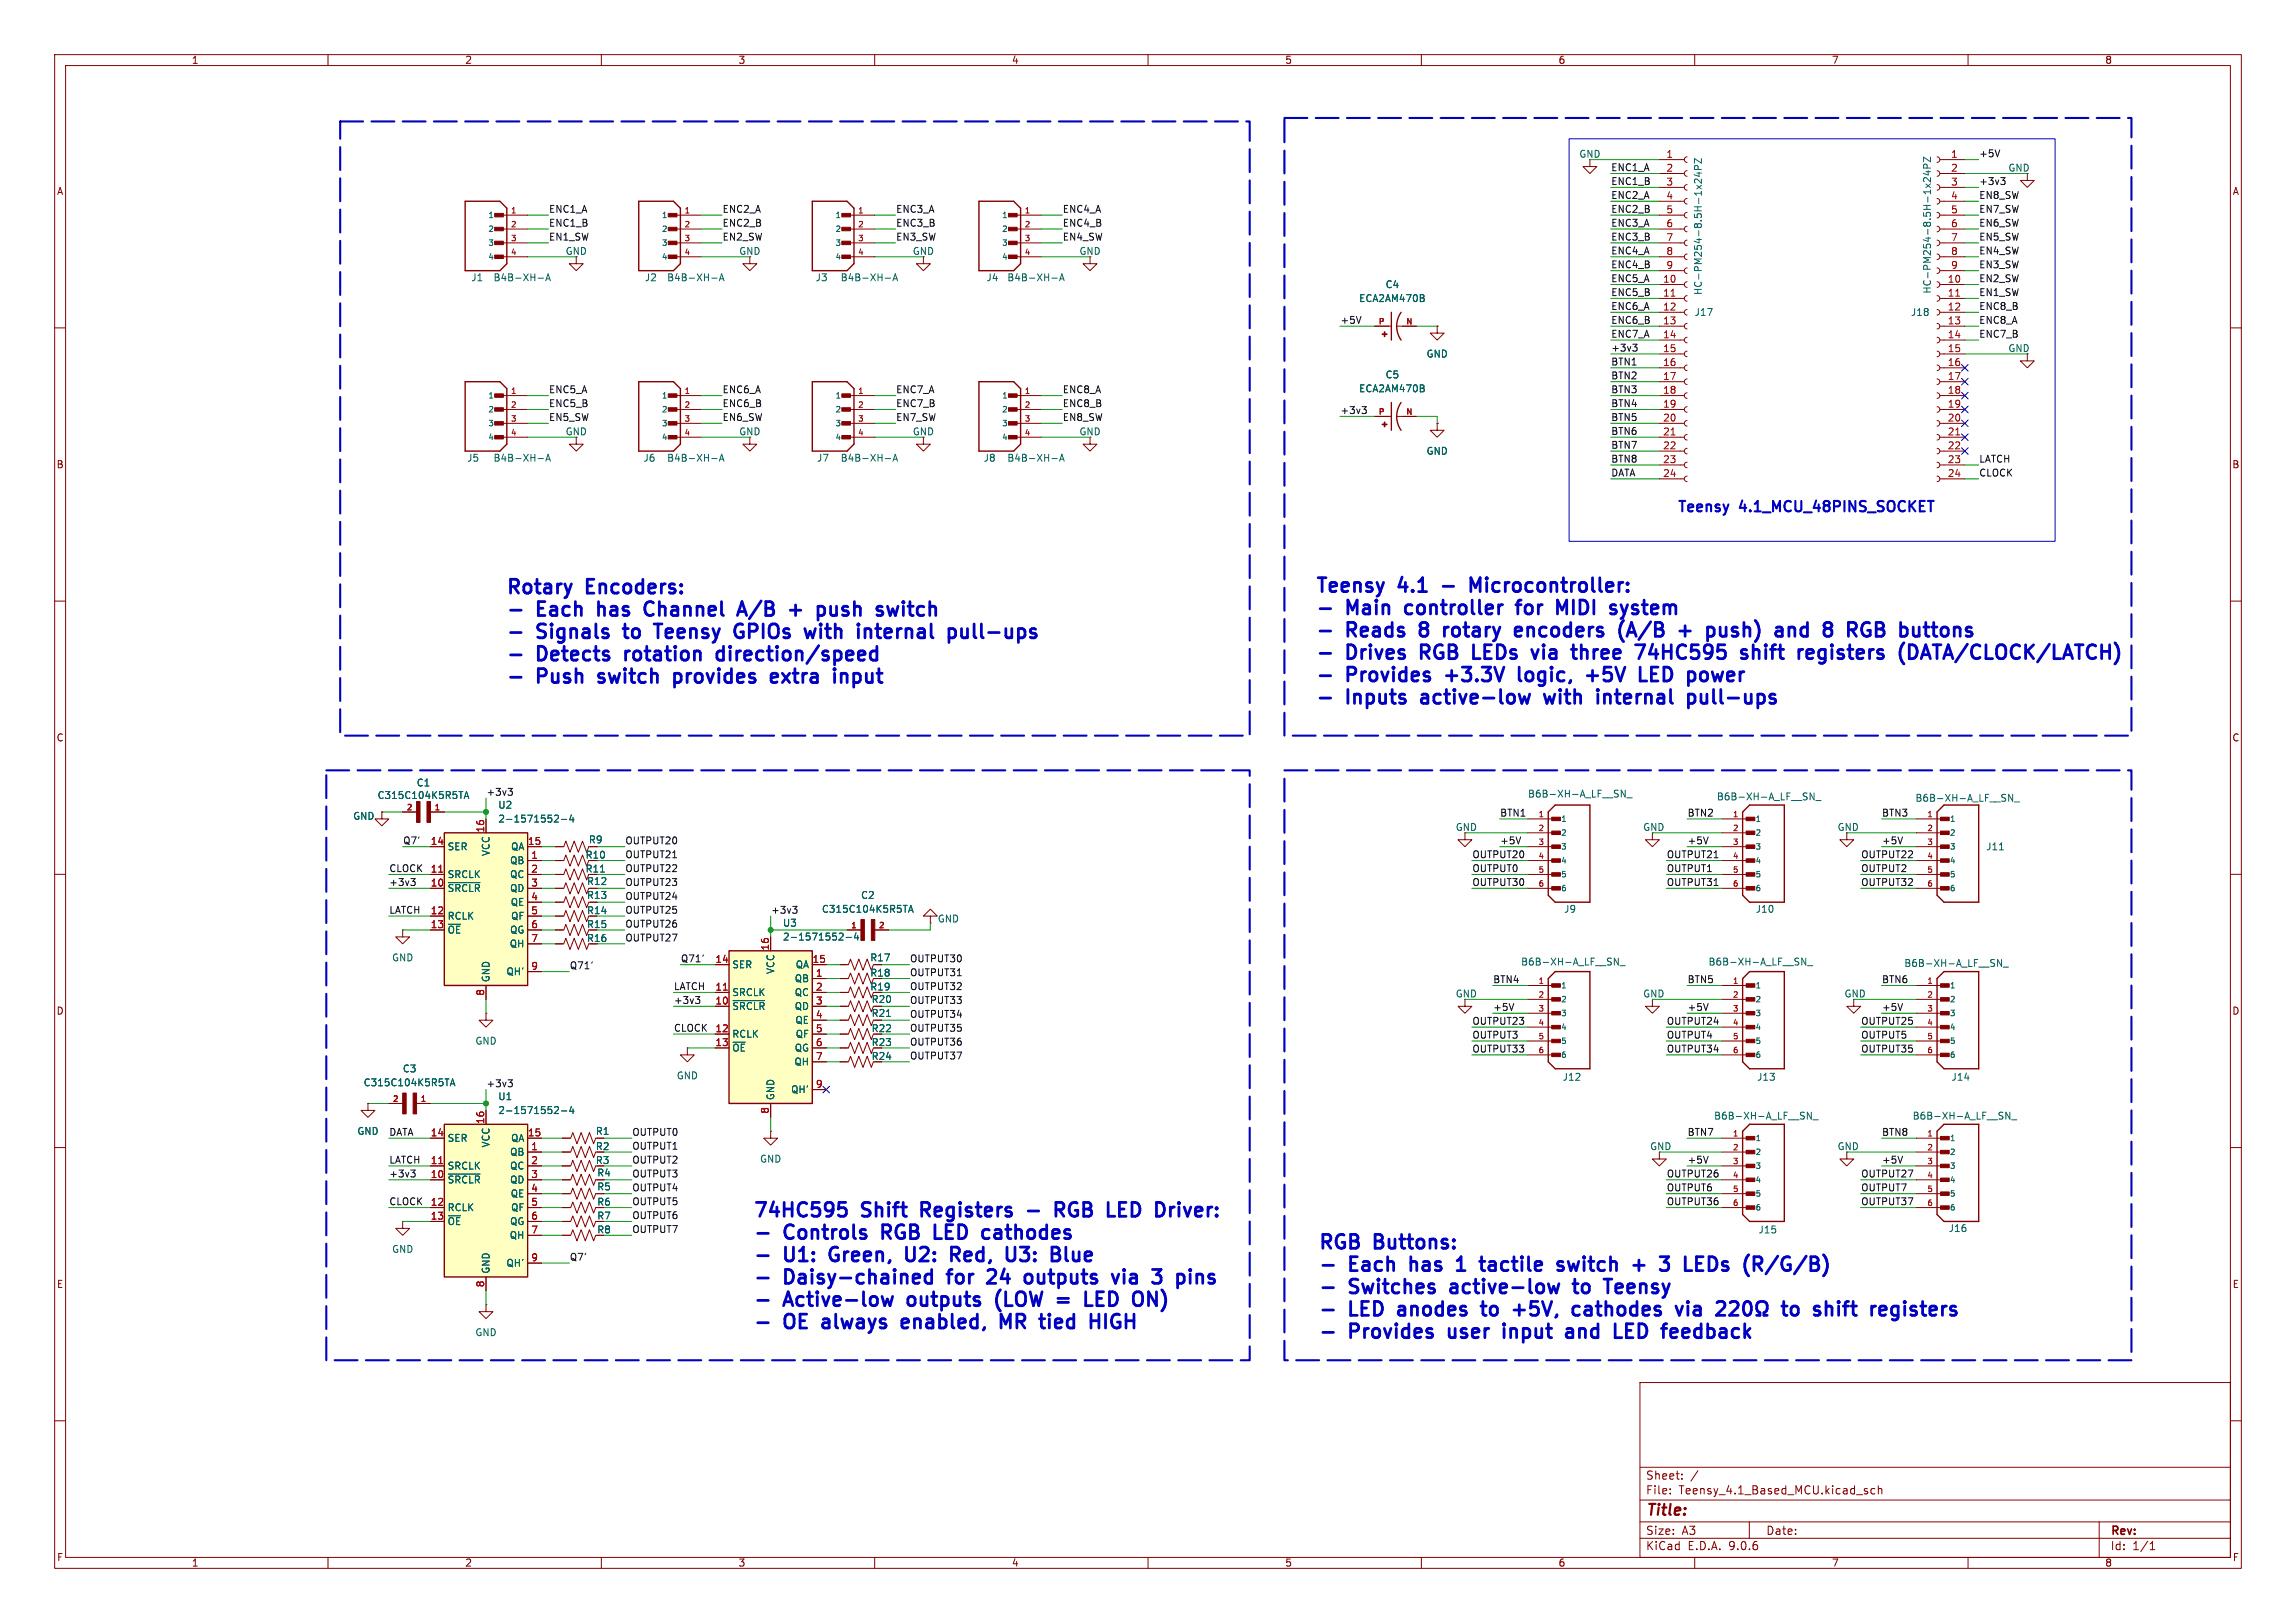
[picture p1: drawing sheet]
<svg xmlns="http://www.w3.org/2000/svg" width="420mm" height="297mm" viewBox="0 0 420 297" stroke-linecap="round" stroke-linejoin="round" font-family="sans-serif">
<defs><g id="words">
<g font-size="3.5" fill="#0000c2">
<text x="92.5" y="109.4">Rotary</text>
<text x="98.6" y="113.5">Each</text>
<text x="107.5" y="109.4">Encoders:</text>
<text x="110.6" y="113.5">has</text>
<text x="120.2" y="113.5">Channel</text>
<text x="138.4" y="113.5">A/B</text>
<text x="148.7" y="113.5">+</text>
<text x="154.8" y="113.5">push</text>
<text x="166.7" y="113.5">switch</text>
<text x="240.5" y="109.1">Teensy</text>
<text x="246.6" y="113.2">Main</text>
<text x="256.1" y="109.1">4.1</text>
<text x="258.3" y="113.2">controller</text>
<text x="271.2" y="109.1">Microcontroller:</text>
<text x="279.8" y="113.2">for</text>
<text x="288" y="113.2">MIDI</text>
<text x="298.8" y="113.2">system</text>
<text x="98.6" y="117.6">Signals</text>
<text x="115.4" y="117.6">to</text>
<text x="122.1" y="117.6">Teensy</text>
<text x="137.6" y="117.6">GPIOs</text>
<text x="151.6" y="117.6">with</text>
<text x="162.2" y="117.6">internal</text>
<text x="179.8" y="117.6">pull-ups</text>
<text x="246.6" y="117.3">Reads</text>
<text x="261" y="117.3">8</text>
<text x="266.3" y="117.3">rotary</text>
<text x="280.4" y="117.3">encoders</text>
<text x="300.4" y="117.3">(A/B</text>
<text x="312.4" y="117.3">+</text>
<text x="318.5" y="117.3">push)</text>
<text x="332.1" y="117.3">and</text>
<text x="342" y="117.3">8</text>
<text x="347.3" y="117.3">RGB</text>
<text x="357.9" y="117.3">buttons</text>
<text x="98.6" y="121.7">Detects</text>
<text x="98.6" y="125.8">Push</text>
<text x="110.7" y="125.8">switch</text>
<text x="115.5" y="121.7">rotation</text>
<text x="125.5" y="125.8">provides</text>
<text x="133.4" y="121.7">direction/speed</text>
<text x="144.3" y="125.8">extra</text>
<text x="156.8" y="125.8">input</text>
<text x="246.6" y="121.4">Drives</text>
<text x="246.6" y="125.5">Provides</text>
<text x="261.1" y="121.4">RGB</text>
<text x="265.7" y="125.5">+3.3V</text>
<text x="271.6" y="121.4">LEDs</text>
<text x="280" y="125.5">logic,</text>
<text x="283.5" y="121.4">via</text>
<text x="291.9" y="121.4">three</text>
<text x="293.5" y="125.5">+5V</text>
<text x="304.2" y="125.5">LED</text>
<text x="304.6" y="121.4">74HC595</text>
<text x="314" y="125.5">power</text>
<text x="324.8" y="121.4">shift</text>
<text x="336.2" y="121.4">registers</text>
<text x="355.8" y="121.4">(DATA/CLOCK/LATCH)</text>
<text x="246.6" y="129.6">Inputs</text>
<text x="261.2" y="129.6">active-low</text>
<text x="284.8" y="129.6">with</text>
<text x="295.4" y="129.6">internal</text>
<text x="313" y="129.6">pull-ups</text>
<text x="137.7" y="223.5">74HC595</text>
<text x="143.8" y="227.6">Controls</text>
<text x="157.9" y="223.5">Shift</text>
<text x="162.6" y="227.6">RGB</text>
<text x="169.7" y="223.5">Registers</text>
<text x="173.1" y="227.6">LED</text>
<text x="183" y="227.6">cathodes</text>
<text x="196.3" y="223.5">RGB</text>
<text x="206.9" y="223.5">LED</text>
<text x="216.7" y="223.5">Driver:</text>
<text x="143.8" y="231.6">U1:</text>
<text x="153" y="231.6">Green,</text>
<text x="167.9" y="231.6">U2:</text>
<text x="177.2" y="231.6">Red,</text>
<text x="188.3" y="231.6">U3:</text>
<text x="197.6" y="231.6">Blue</text>
<text x="241" y="229.3">RGB</text>
<text x="247.1" y="233.4">Each</text>
<text x="251.6" y="229.3">Buttons:</text>
<text x="259.2" y="233.4">has</text>
<text x="274.1" y="233.4">tactile</text>
<text x="289.2" y="233.4">switch</text>
<text x="304" y="233.4">+</text>
<text x="310.1" y="233.4">3</text>
<text x="315.5" y="233.4">LEDs</text>
<text x="327.4" y="233.4">(R/G/B)</text>
<text x="143.8" y="235.7">Daisy-chained</text>
<text x="143.8" y="239.8">Active-low</text>
<text x="167.3" y="239.8">outputs</text>
<text x="174.7" y="235.7">for</text>
<text x="182.9" y="235.7">24</text>
<text x="184.4" y="239.8">(LOW</text>
<text x="190.7" y="235.7">outputs</text>
<text x="202.7" y="239.8">LED</text>
<text x="207.8" y="235.7">via</text>
<text x="212.6" y="239.8">ON)</text>
<text x="216.2" y="235.7">3</text>
<text x="221.6" y="235.7">pins</text>
<text x="247.1" y="237.5">Switches</text>
<text x="266.5" y="237.5">active-low</text>
<text x="290.2" y="237.5">to</text>
<text x="296.9" y="237.5">Teensy</text>
<text x="143.8" y="243.9">OE</text>
<text x="151.7" y="243.9">always</text>
<text x="167.2" y="243.9">enabled,</text>
<text x="186.2" y="243.9">MR</text>
<text x="194.6" y="243.9">tied</text>
<text x="204.7" y="243.9">HIGH</text>
<text x="247.1" y="241.6">LED</text>
<text x="247.1" y="245.7">Provides</text>
<text x="257" y="241.6">anodes</text>
<text x="266.2" y="245.7">user</text>
<text x="273.4" y="241.6">to</text>
<text x="277.2" y="245.7">input</text>
<text x="280.1" y="241.6">+5V,</text>
<text x="289.7" y="245.7">and</text>
<text x="292" y="241.6">cathodes</text>
<text x="299.6" y="245.7">LED</text>
<text x="309.4" y="245.7">feedback</text>
<text x="312" y="241.6">via</text>
<text x="333.5" y="241.6">to</text>
<text x="340.2" y="241.6">shift</text>
<text x="351.6" y="241.6">registers</text>
</g>
<text font-size="2.8" fill="#840000" x="301" y="277.9">Title:</text>
<g font-size="2.7" fill="#0000c2">
<text x="306.6" y="94.2">Teensy</text>
<text x="318.3" y="94.2">4.1_MCU_48PINS_SOCKET</text>
</g>
<g font-size="2.1" fill="#840000">
<text x="301" y="273.7">File:</text>
<text x="301" y="271">Sheet:</text>
<text x="307.1" y="273.7">Teensy_4.1_Based_MCU.kicad_sch</text>
<text x="301" y="281.1">Size:</text>
<text x="307.6" y="281.1">A3</text>
<text x="323" y="281.1">Date:</text>
<text x="386" y="281.3">Rev:</text>
<text x="301" y="283.9">KiCad</text>
<text x="308.7" y="283.9">E.D.A.</text>
<text x="316.3" y="283.9">9.0.6</text>
<text x="386" y="283.9">Id:</text>
<text x="390.1" y="283.9">1/1</text>
</g>
<g font-size="1.8" fill="#840000">
<text x="35" y="11.9">1</text>
<text x="85" y="11.9">2</text>
<text x="135" y="11.9">3</text>
<text x="185" y="11.9">4</text>
<text x="235" y="11.9">5</text>
<text x="285" y="11.9">6</text>
<text x="335" y="11.9">7</text>
<text x="385" y="11.9">8</text>
<text x="10.3" y="35.9">A</text>
<text x="408.3" y="35.9">A</text>
<text x="10.3" y="85.9">B</text>
<text x="408.2" y="85.9">B</text>
<text x="10.3" y="135.9">C</text>
<text x="408.2" y="135.9">C</text>
<text x="107.6" y="154.5">R9</text>
<text x="107" y="159.9">R11</text>
<text x="107" y="157.3">R10</text>
<text x="107.3" y="167.5">R14</text>
<text x="107.3" y="164.7">R13</text>
<text x="107.3" y="162.2">R12</text>
<text x="107.3" y="170">R15</text>
<text x="107.3" y="172.6">R16</text>
<text x="159.1" y="176.1">R17</text>
<text x="159.1" y="178.9">R18</text>
<text x="10.3" y="185.9">D</text>
<text x="159.1" y="181.5">R19</text>
<text x="159.3" y="183.7">R20</text>
<text x="408.2" y="185.9">D</text>
<text x="159.3" y="186.3">R21</text>
<text x="159.3" y="189.1">R22</text>
<text x="159.3" y="191.6">R23</text>
<text x="159.3" y="194.2">R24</text>
<text x="108.9" y="207.9">R1</text>
<text x="108.9" y="210.7">R2</text>
<text x="108.9" y="213.2">R3</text>
<text x="109.1" y="215.5">R4</text>
<text x="109.1" y="218">R5</text>
<text x="109.1" y="220.8">R6</text>
<text x="109.1" y="223.4">R7</text>
<text x="109.1" y="225.9">R8</text>
<text x="10.3" y="235.9">E</text>
<text x="408.3" y="235.9">E</text>
<text x="10.3" y="285.9">F</text>
<text x="35" y="286.9">1</text>
<text x="85" y="286.9">2</text>
<text x="135" y="286.9">3</text>
<text x="185" y="286.9">4</text>
<text x="235" y="286.9">5</text>
<text x="285" y="286.9">6</text>
<text x="335" y="286.9">7</text>
<text x="385" y="286.9">8</text>
<text x="408.3" y="285.9">F</text>
</g>
<g font-size="1.8" fill="#006464">
<text x="288.8" y="29.1">GND</text>
<text x="367.3" y="31.6">GND</text>
<text x="103.4" y="46.8">GND</text>
<text x="135.1" y="46.8">GND</text>
<text x="166.9" y="46.8">GND</text>
<text x="197.4" y="46.8">GND</text>
<text x="86.1" y="51.7">J1</text>
<text x="90.2" y="51.7">B4B-XH-A</text>
<text x="117.9" y="51.7">J2</text>
<text x="121.9" y="51.7">B4B-XH-A</text>
<text x="149.1" y="51.7">J3</text>
<text x="153.7" y="51.7">B4B-XH-A</text>
<text x="180.3" y="51.7">J4</text>
<text x="184.2" y="51.7">B4B-XH-A</text>
<text x="253.4" y="52.9">C4</text>
<text x="353.4" y="53.8" transform="rotate(-90 353.4 53.8)">HC-PM254-8.5H-1x24PZ</text>
<text x="248.5" y="55.5">ECA2AM470B</text>
<text x="309.9" y="58">J17</text>
<text x="311.5" y="54.1" transform="rotate(-90 311.5 54.1)">HC-PM254-8.5H-1x24PZ</text>
<text x="349.5" y="58">J18</text>
<text x="260.9" y="65.6">GND</text>
<text x="367.3" y="64.6">GND</text>
<text x="248.5" y="72">ECA2AM470B</text>
<text x="253.4" y="69.4">C5</text>
<text x="103.4" y="79.9">GND</text>
<text x="135.1" y="79.9">GND</text>
<text x="166.9" y="79.9">GND</text>
<text x="197.4" y="79.9">GND</text>
<text x="260.9" y="83.4">GND</text>
<text x="85.4" y="84.7">J5</text>
<text x="90.2" y="84.7">B4B-XH-A</text>
<text x="117.6" y="84.7">J6</text>
<text x="121.9" y="84.7">B4B-XH-A</text>
<text x="149.4" y="84.7">J7</text>
<text x="153.7" y="84.7">B4B-XH-A</text>
<text x="179.8" y="84.7">J8</text>
<text x="184.2" y="84.7">B4B-XH-A</text>
<text x="69" y="146.4">C315C104K5R5TA</text>
<text x="76.1" y="144.1">C1</text>
<text x="91.1" y="148.2">U2</text>
<text x="279.4" y="146.2">B6B-XH-A_LF__SN_</text>
<text x="314" y="146.7">B6B-XH-A_LF__SN_</text>
<text x="350.3" y="146.9">B6B-XH-A_LF__SN_</text>
<text x="64.5" y="150.2">GND</text>
<text x="81.8" y="155.8">SER</text>
<text x="91.1" y="150.7">2-1571552-4</text>
<text x="93.4" y="155.8">QA</text>
<text x="266.2" y="152.2">GND</text>
<text x="300.5" y="152.2">GND</text>
<text x="336" y="152.2">GND</text>
<text x="363.2" y="155.8">J11</text>
<text x="81.8" y="160.9">SRCLK</text>
<text x="89.8" y="156.7" transform="rotate(-90 89.8 156.7)">VCC</text>
<text x="93.2" y="158.3">QB</text>
<text x="93.2" y="160.9">QC</text>
<text x="81.8" y="163.4">~{SRCLR}</text>
<text x="93.2" y="163.4">QD</text>
<text x="93.3" y="166">QE</text>
<text x="150.2" y="167.2">C315C104K5R5TA</text>
<text x="157.4" y="164.7">C2</text>
<text x="286" y="167.2">J9</text>
<text x="321.1" y="167.2">J10</text>
<text x="81.8" y="168.5">RCLK</text>
<text x="81.8" y="171">~{OE}</text>
<text x="93.1" y="173.6">QH</text>
<text x="93.2" y="171">QG</text>
<text x="93.4" y="168.5">QF</text>
<text x="143.1" y="172.3">2-1571552-4</text>
<text x="143.1" y="169.8">U3</text>
<text x="171.4" y="169">GND</text>
<text x="71.6" y="176.1">GND</text>
<text x="89.8" y="179.8" transform="rotate(-90 89.8 179.8)">GND</text>
<text x="92.5" y="178.7">QH'</text>
<text x="133.9" y="177.4">SER</text>
<text x="141.8" y="178.3" transform="rotate(-90 141.8 178.3)">VCC</text>
<text x="145.3" y="179.9">QB</text>
<text x="145.5" y="177.4">QA</text>
<text x="278.1" y="176.9">B6B-XH-A_LF__SN_</text>
<text x="312.4" y="176.9">B6B-XH-A_LF__SN_</text>
<text x="348.2" y="177.1">B6B-XH-A_LF__SN_</text>
<text x="133.9" y="182.5">SRCLK</text>
<text x="133.9" y="185">~{SRCLR}</text>
<text x="145.3" y="182.5">QC</text>
<text x="145.3" y="185">QD</text>
<text x="266.2" y="182.7">GND</text>
<text x="300.5" y="182.7">GND</text>
<text x="337.3" y="182.7">GND</text>
<text x="86.9" y="191.4">GND</text>
<text x="133.9" y="190.1">RCLK</text>
<text x="145.4" y="187.6">QE</text>
<text x="145.5" y="190.1">QF</text>
<text x="73.6" y="196.4">C3</text>
<text x="123.7" y="197.7">GND</text>
<text x="133.9" y="192.6">~{OE}</text>
<text x="145.2" y="195.2">QH</text>
<text x="145.3" y="192.6">QG</text>
<text x="285.8" y="198">J12</text>
<text x="321.3" y="198">J13</text>
<text x="356.9" y="198">J14</text>
<text x="66.4" y="199">C315C104K5R5TA</text>
<text x="91.1" y="201.5">U1</text>
<text x="141.8" y="201.4" transform="rotate(-90 141.8 201.4)">GND</text>
<text x="144.6" y="200.3">QH'</text>
<text x="65.3" y="207.9">GND</text>
<text x="81.8" y="209.1">SER</text>
<text x="91.1" y="204.1">2-1571552-4</text>
<text x="93.4" y="209.1">QA</text>
<text x="313.4" y="205.1">B6B-XH-A_LF__SN_</text>
<text x="349.8" y="205.1">B6B-XH-A_LF__SN_</text>
<text x="81.8" y="214.2">SRCLK</text>
<text x="89.8" y="210.1" transform="rotate(-90 89.8 210.1)">VCC</text>
<text x="93.2" y="211.7">QB</text>
<text x="93.2" y="214.2">QC</text>
<text x="138.9" y="213">GND</text>
<text x="301.7" y="210.7">GND</text>
<text x="336" y="210.7">GND</text>
<text x="81.8" y="216.8">~{SRCLR}</text>
<text x="81.8" y="221.8">RCLK</text>
<text x="93.2" y="216.8">QD</text>
<text x="93.3" y="219.3">QE</text>
<text x="93.4" y="221.8">QF</text>
<text x="81.8" y="224.4">~{OE}</text>
<text x="93.1" y="226.9">QH</text>
<text x="93.2" y="224.4">QG</text>
<text x="321.6" y="225.9">J15</text>
<text x="356.4" y="225.7">J16</text>
<text x="71.6" y="229.5">GND</text>
<text x="89.8" y="233.2" transform="rotate(-90 89.8 233.2)">GND</text>
<text x="92.5" y="232">QH'</text>
<text x="86.9" y="244.7">GND</text>
</g>
<g font-size="1.8" fill="#a90000">
<text x="304.7" y="29">1</text>
<text x="356.8" y="29">1</text>
<text x="304.7" y="31.5">2</text>
<text x="304.7" y="34">3</text>
<text x="356.8" y="31.5">2</text>
<text x="356.8" y="34">3</text>
<text x="304.7" y="36.6">4</text>
<text x="304.7" y="39.1">5</text>
<text x="304.7" y="41.7">6</text>
<text x="356.8" y="36.6">4</text>
<text x="356.8" y="39.1">5</text>
<text x="356.8" y="41.7">6</text>
<text x="304.7" y="44.2">7</text>
<text x="304.7" y="46.7">8</text>
<text x="356.8" y="44.2">7</text>
<text x="356.8" y="46.7">8</text>
<text x="304.1" y="51.8">10</text>
<text x="304.7" y="49.3">9</text>
<text x="356.2" y="51.8">10</text>
<text x="356.8" y="49.3">9</text>
<text x="304.1" y="54.4">11</text>
<text x="304.1" y="56.9">12</text>
<text x="304.1" y="59.4">13</text>
<text x="356.2" y="54.4">11</text>
<text x="356.2" y="56.9">12</text>
<text x="356.2" y="59.4">13</text>
<text x="304.1" y="62">14</text>
<text x="304.1" y="64.5">15</text>
<text x="356.2" y="62">14</text>
<text x="356.2" y="64.5">15</text>
<text x="304.1" y="67.1">16</text>
<text x="304.1" y="69.6">17</text>
<text x="356.2" y="67.1">16</text>
<text x="356.2" y="69.6">17</text>
<text x="304.1" y="72.1">18</text>
<text x="304.1" y="74.7">19</text>
<text x="304.1" y="77.2">20</text>
<text x="356.2" y="72.1">18</text>
<text x="356.2" y="74.7">19</text>
<text x="356.2" y="77.2">20</text>
<text x="304.1" y="79.8">21</text>
<text x="304.1" y="82.3">22</text>
<text x="356.2" y="79.8">21</text>
<text x="356.2" y="82.3">22</text>
<text x="304.1" y="84.8">23</text>
<text x="304.1" y="87.4">24</text>
<text x="356.2" y="84.8">23</text>
<text x="356.2" y="87.4">24</text>
<text x="78.7" y="154.7">14</text>
<text x="88.6" y="152.4" transform="rotate(-90 88.6 152.4)">16</text>
<text x="96.5" y="154.7">15</text>
<text x="78.7" y="159.8">11</text>
<text x="97.1" y="157.2">1</text>
<text x="97.1" y="159.8">2</text>
<text x="78.7" y="162.3">10</text>
<text x="78.7" y="167.4">12</text>
<text x="97.1" y="162.3">3</text>
<text x="97.1" y="164.8">4</text>
<text x="97.1" y="167.4">5</text>
<text x="78.7" y="169.9">13</text>
<text x="97.1" y="169.9">6</text>
<text x="97.1" y="172.5">7</text>
<text x="97.1" y="177.5">9</text>
<text x="130.8" y="176.3">14</text>
<text x="140.7" y="174" transform="rotate(-90 140.7 174)">16</text>
<text x="148.5" y="176.3">15</text>
<text x="149.2" y="178.8">1</text>
<text x="88.6" y="182.3" transform="rotate(-90 88.6 182.3)">8</text>
<text x="130.8" y="181.4">11</text>
<text x="130.8" y="183.9">10</text>
<text x="149.2" y="181.4">2</text>
<text x="149.2" y="183.9">3</text>
<text x="130.8" y="189">12</text>
<text x="130.8" y="191.5">13</text>
<text x="149.2" y="186.4">4</text>
<text x="149.2" y="189">5</text>
<text x="149.2" y="191.5">6</text>
<text x="149.2" y="194.1">7</text>
<text x="140.7" y="203.9" transform="rotate(-90 140.7 203.9)">8</text>
<text x="149.2" y="199.1">9</text>
<text x="78.7" y="208">14</text>
<text x="88.6" y="205.8" transform="rotate(-90 88.6 205.8)">16</text>
<text x="96.5" y="208">15</text>
<text x="78.7" y="213.1">11</text>
<text x="78.7" y="215.6">10</text>
<text x="97.1" y="210.6">1</text>
<text x="97.1" y="213.1">2</text>
<text x="97.1" y="215.6">3</text>
<text x="78.7" y="220.7">12</text>
<text x="97.1" y="218.2">4</text>
<text x="97.1" y="220.7">5</text>
<text x="78.7" y="223.3">13</text>
<text x="97.1" y="223.3">6</text>
<text x="97.1" y="225.8">7</text>
<text x="97.1" y="230.9">9</text>
<text x="88.6" y="235.7" transform="rotate(-90 88.6 235.7)">8</text>
</g>
<g font-size="1.8" fill="#0f0f0f">
<text x="361.9" y="28.9">+5V</text>
<text x="294.6" y="31.4">ENC1_A</text>
<text x="294.6" y="33.9">ENC1_B</text>
<text x="361.9" y="33.9">+3v3</text>
<text x="100.3" y="39">ENC1_A</text>
<text x="100.3" y="41.6">ENC1_B</text>
<text x="132.1" y="41.6">ENC2_B</text>
<text x="132.1" y="39">ENC2_A</text>
<text x="163.8" y="41.6">ENC3_B</text>
<text x="163.8" y="39">ENC3_A</text>
<text x="194.3" y="39">ENC4_A</text>
<text x="194.3" y="41.6">ENC4_B</text>
<text x="294.6" y="36.5">ENC2_A</text>
<text x="294.6" y="41.6">ENC3_A</text>
<text x="294.6" y="39">ENC2_B</text>
<text x="361.9" y="41.6">EN6_SW</text>
<text x="361.9" y="36.5">EN8_SW</text>
<text x="361.9" y="39">EN7_SW</text>
<text x="100.3" y="44.1">EN1_SW</text>
<text x="132.1" y="44.1">EN2_SW</text>
<text x="163.8" y="44.1">EN3_SW</text>
<text x="194.3" y="44.1">EN4_SW</text>
<text x="294.6" y="46.6">ENC4_A</text>
<text x="294.6" y="44.1">ENC3_B</text>
<text x="361.9" y="46.6">EN4_SW</text>
<text x="361.9" y="44.1">EN5_SW</text>
<text x="294.6" y="51.7">ENC5_A</text>
<text x="294.6" y="49.2">ENC4_B</text>
<text x="361.9" y="51.7">EN2_SW</text>
<text x="361.9" y="49.2">EN3_SW</text>
<text x="245.1" y="59.3">+5V</text>
<text x="294.6" y="54.3">ENC5_B</text>
<text x="294.6" y="59.3">ENC6_B</text>
<text x="294.6" y="56.8">ENC6_A</text>
<text x="361.9" y="54.3">EN1_SW</text>
<text x="361.9" y="59.3">ENC8_A</text>
<text x="361.9" y="56.8">ENC8_B</text>
<text x="294.6" y="61.9">ENC7_A</text>
<text x="294.6" y="64.4">+3v3</text>
<text x="361.9" y="61.9">ENC7_B</text>
<text x="294.6" y="69.5">BTN2</text>
<text x="294.6" y="67">BTN1</text>
<text x="100.3" y="77.1">EN5_SW</text>
<text x="100.3" y="74.6">ENC5_B</text>
<text x="100.3" y="72">ENC5_A</text>
<text x="132.1" y="74.6">ENC6_B</text>
<text x="132.1" y="77.1">EN6_SW</text>
<text x="132.1" y="72">ENC6_A</text>
<text x="163.8" y="72">ENC7_A</text>
<text x="163.8" y="74.6">ENC7_B</text>
<text x="163.8" y="77.1">EN7_SW</text>
<text x="194.3" y="77.1">EN8_SW</text>
<text x="194.3" y="72">ENC8_A</text>
<text x="194.3" y="74.6">ENC8_B</text>
<text x="245.1" y="75.9">+3v3</text>
<text x="294.6" y="77.1">BTN5</text>
<text x="294.6" y="74.6">BTN4</text>
<text x="294.6" y="72">BTN3</text>
<text x="294.6" y="79.7">BTN6</text>
<text x="294.6" y="82.2">BTN7</text>
<text x="294.6" y="87.3">DATA</text>
<text x="294.6" y="84.7">BTN8</text>
<text x="361.9" y="87.3">CLOCK</text>
<text x="361.9" y="84.7">LATCH</text>
<text x="88.9" y="145.7">+3v3</text>
<text x="274.3" y="149.5">BTN1</text>
<text x="308.6" y="149.5">BTN2</text>
<text x="344.2" y="149.5">BTN3</text>
<text x="73.7" y="154.6">Q7'</text>
<text x="114.3" y="154.6">OUTPUT20</text>
<text x="274.3" y="154.6">+5V</text>
<text x="308.6" y="154.6">+5V</text>
<text x="344.2" y="154.6">+5V</text>
<text x="71.1" y="159.7">CLOCK</text>
<text x="114.3" y="157.1">OUTPUT21</text>
<text x="114.3" y="159.7">OUTPUT22</text>
<text x="269.2" y="159.7">OUTPUT0</text>
<text x="269.2" y="157.1">OUTPUT20</text>
<text x="304.8" y="157.1">OUTPUT21</text>
<text x="304.8" y="159.7">OUTPUT1</text>
<text x="340.4" y="157.1">OUTPUT22</text>
<text x="340.4" y="159.7">OUTPUT2</text>
<text x="71.1" y="167.3">LATCH</text>
<text x="71.1" y="162.2">+3v3</text>
<text x="114.3" y="162.2">OUTPUT23</text>
<text x="114.3" y="164.8">OUTPUT24</text>
<text x="114.3" y="167.3">OUTPUT25</text>
<text x="141" y="167.3">+3v3</text>
<text x="269.2" y="162.2">OUTPUT30</text>
<text x="304.8" y="162.2">OUTPUT31</text>
<text x="340.4" y="162.2">OUTPUT32</text>
<text x="114.3" y="169.8">OUTPUT26</text>
<text x="114.3" y="172.4">OUTPUT27</text>
<text x="104.1" y="177.5">Q71'</text>
<text x="124.5" y="176.2">Q71'</text>
<text x="166.4" y="176.2">OUTPUT30</text>
<text x="166.4" y="178.7">OUTPUT31</text>
<text x="273" y="180">BTN4</text>
<text x="308.6" y="180">BTN5</text>
<text x="344.2" y="180">BTN6</text>
<text x="123.2" y="181.3">LATCH</text>
<text x="123.2" y="183.8">+3v3</text>
<text x="166.4" y="183.8">OUTPUT33</text>
<text x="166.4" y="181.3">OUTPUT32</text>
<text x="273" y="185.1">+5V</text>
<text x="308.6" y="185.1">+5V</text>
<text x="344.2" y="185.1">+5V</text>
<text x="123.2" y="188.9">CLOCK</text>
<text x="166.4" y="186.3">OUTPUT34</text>
<text x="166.4" y="188.9">OUTPUT35</text>
<text x="166.4" y="191.4">OUTPUT36</text>
<text x="269.2" y="187.6">OUTPUT23</text>
<text x="269.2" y="190.2">OUTPUT3</text>
<text x="304.8" y="190.2">OUTPUT4</text>
<text x="304.8" y="187.6">OUTPUT24</text>
<text x="340.4" y="187.6">OUTPUT25</text>
<text x="340.4" y="190.2">OUTPUT5</text>
<text x="166.4" y="194">OUTPUT37</text>
<text x="269.2" y="192.7">OUTPUT33</text>
<text x="304.8" y="192.7">OUTPUT34</text>
<text x="340.4" y="192.7">OUTPUT35</text>
<text x="88.9" y="199">+3v3</text>
<text x="71.1" y="207.9">DATA</text>
<text x="115.6" y="207.9">OUTPUT0</text>
<text x="308.6" y="207.9">BTN7</text>
<text x="344.2" y="207.9">BTN8</text>
<text x="71.1" y="213">LATCH</text>
<text x="71.1" y="215.6">+3v3</text>
<text x="115.6" y="215.6">OUTPUT3</text>
<text x="115.6" y="213">OUTPUT2</text>
<text x="115.6" y="210.5">OUTPUT1</text>
<text x="304.8" y="215.6">OUTPUT26</text>
<text x="308.6" y="213">+5V</text>
<text x="340.4" y="215.6">OUTPUT27</text>
<text x="344.2" y="213">+5V</text>
<text x="71.1" y="220.6">CLOCK</text>
<text x="115.6" y="220.6">OUTPUT5</text>
<text x="115.6" y="218.1">OUTPUT4</text>
<text x="304.8" y="218.1">OUTPUT6</text>
<text x="304.8" y="220.6">OUTPUT36</text>
<text x="340.4" y="220.6">OUTPUT37</text>
<text x="340.4" y="218.1">OUTPUT7</text>
<text x="115.6" y="225.7">OUTPUT7</text>
<text x="115.6" y="223.2">OUTPUT6</text>
<text x="104.1" y="230.8">Q7'</text>
</g>
<g font-size="1.4" fill="#006464">
<text x="89.2" y="40.1">1</text>
<text x="121" y="40.1">1</text>
<text x="152.7" y="40.1">1</text>
<text x="183.2" y="40.1">1</text>
<text x="89.2" y="42.6">2</text>
<text x="89.2" y="45.2">3</text>
<text x="89.2" y="47.7">4</text>
<text x="121" y="42.6">2</text>
<text x="121" y="45.2">3</text>
<text x="121" y="47.7">4</text>
<text x="152.7" y="42.6">2</text>
<text x="152.7" y="45.2">3</text>
<text x="152.7" y="47.7">4</text>
<text x="183.2" y="42.6">2</text>
<text x="183.2" y="45.2">3</text>
<text x="183.2" y="47.7">4</text>
<text x="89.2" y="73.1">1</text>
<text x="89.2" y="75.7">2</text>
<text x="121" y="73.1">1</text>
<text x="121" y="75.7">2</text>
<text x="152.7" y="73.1">1</text>
<text x="152.7" y="75.7">2</text>
<text x="183.2" y="73.1">1</text>
<text x="183.2" y="75.7">2</text>
<text x="89.2" y="78.2">3</text>
<text x="89.2" y="80.7">4</text>
<text x="121" y="78.2">3</text>
<text x="121" y="80.7">4</text>
<text x="152.7" y="78.2">3</text>
<text x="152.7" y="80.7">4</text>
<text x="183.2" y="78.2">3</text>
<text x="183.2" y="80.7">4</text>
<text x="285.5" y="150.6">1</text>
<text x="285.5" y="153.1">2</text>
<text x="285.5" y="155.7">3</text>
<text x="321.1" y="150.6">1</text>
<text x="321.1" y="153.1">2</text>
<text x="321.1" y="155.7">3</text>
<text x="356.6" y="150.6">1</text>
<text x="356.6" y="153.1">2</text>
<text x="356.6" y="155.7">3</text>
<text x="285.5" y="158.2">4</text>
<text x="285.5" y="160.8">5</text>
<text x="321.1" y="158.2">4</text>
<text x="321.1" y="160.8">5</text>
<text x="356.6" y="158.2">4</text>
<text x="356.6" y="160.8">5</text>
<text x="285.5" y="163.3">6</text>
<text x="321.1" y="163.3">6</text>
<text x="356.6" y="163.3">6</text>
<text x="285.5" y="181.1">1</text>
<text x="285.5" y="183.6">2</text>
<text x="321.1" y="181.1">1</text>
<text x="321.1" y="183.6">2</text>
<text x="356.6" y="181.1">1</text>
<text x="356.6" y="183.6">2</text>
<text x="285.5" y="186.2">3</text>
<text x="285.5" y="188.7">4</text>
<text x="285.5" y="191.2">5</text>
<text x="321.1" y="186.2">3</text>
<text x="321.1" y="188.7">4</text>
<text x="321.1" y="191.2">5</text>
<text x="356.6" y="186.2">3</text>
<text x="356.6" y="188.7">4</text>
<text x="356.6" y="191.2">5</text>
<text x="285.5" y="193.8">6</text>
<text x="321.1" y="193.8">6</text>
<text x="356.6" y="193.8">6</text>
<text x="321.1" y="209">1</text>
<text x="356.6" y="209">1</text>
<text x="321.1" y="211.6">2</text>
<text x="321.1" y="214.1">3</text>
<text x="356.6" y="211.6">2</text>
<text x="356.6" y="214.1">3</text>
<text x="321.1" y="216.6">4</text>
<text x="321.1" y="219.2">5</text>
<text x="321.1" y="221.7">6</text>
<text x="356.6" y="216.6">4</text>
<text x="356.6" y="219.2">5</text>
<text x="356.6" y="221.7">6</text>
</g>
<g font-size="1.4" fill="#a90000">
<text x="93.4" y="39.1">1</text>
<text x="93.4" y="41.7">2</text>
<text x="125.1" y="39.1">1</text>
<text x="125.1" y="41.7">2</text>
<text x="156.9" y="39.1">1</text>
<text x="156.9" y="41.7">2</text>
<text x="187.3" y="39.1">1</text>
<text x="187.3" y="41.7">2</text>
<text x="93.4" y="44.2">3</text>
<text x="93.4" y="46.7">4</text>
<text x="125.1" y="44.2">3</text>
<text x="125.1" y="46.7">4</text>
<text x="156.9" y="44.2">3</text>
<text x="156.9" y="46.7">4</text>
<text x="187.3" y="44.2">3</text>
<text x="187.3" y="46.7">4</text>
<text x="252.1" y="59.4">P</text>
<text x="257.2" y="59.4">N</text>
<text x="93.4" y="72.1">1</text>
<text x="93.4" y="74.7">2</text>
<text x="93.4" y="77.2">3</text>
<text x="125.1" y="72.1">1</text>
<text x="125.1" y="74.7">2</text>
<text x="125.1" y="77.2">3</text>
<text x="156.9" y="72.1">1</text>
<text x="156.9" y="74.7">2</text>
<text x="156.9" y="77.2">3</text>
<text x="187.3" y="72.1">1</text>
<text x="187.3" y="74.7">2</text>
<text x="187.3" y="77.2">3</text>
<text x="252.1" y="75.9">P</text>
<text x="257.2" y="75.9">N</text>
<text x="93.4" y="79.8">4</text>
<text x="125.1" y="79.8">4</text>
<text x="156.9" y="79.8">4</text>
<text x="187.3" y="79.8">4</text>
<text x="74.3" y="148.3">2</text>
<text x="79.4" y="148.3">1</text>
<text x="281.3" y="149.6">1</text>
<text x="316.9" y="149.6">1</text>
<text x="352.4" y="149.6">1</text>
<text x="281.3" y="152.1">2</text>
<text x="281.3" y="154.7">3</text>
<text x="316.9" y="152.1">2</text>
<text x="316.9" y="154.7">3</text>
<text x="352.4" y="152.1">2</text>
<text x="352.4" y="154.7">3</text>
<text x="281.3" y="157.2">4</text>
<text x="281.3" y="159.8">5</text>
<text x="316.9" y="157.2">4</text>
<text x="316.9" y="159.8">5</text>
<text x="352.4" y="157.2">4</text>
<text x="352.4" y="159.8">5</text>
<text x="281.3" y="162.3">6</text>
<text x="316.9" y="162.3">6</text>
<text x="352.4" y="162.3">6</text>
<text x="155.6" y="169.9">1</text>
<text x="160.7" y="169.9">2</text>
<text x="281.3" y="180.1">1</text>
<text x="281.3" y="182.6">2</text>
<text x="281.3" y="185.2">3</text>
<text x="316.9" y="180.1">1</text>
<text x="316.9" y="182.6">2</text>
<text x="316.9" y="185.2">3</text>
<text x="352.4" y="180.1">1</text>
<text x="352.4" y="182.6">2</text>
<text x="352.4" y="185.2">3</text>
<text x="281.3" y="187.7">4</text>
<text x="281.3" y="190.2">5</text>
<text x="316.9" y="187.7">4</text>
<text x="316.9" y="190.2">5</text>
<text x="352.4" y="187.7">4</text>
<text x="352.4" y="190.2">5</text>
<text x="281.3" y="192.8">6</text>
<text x="316.9" y="192.8">6</text>
<text x="352.4" y="192.8">6</text>
<text x="71.8" y="201.7">2</text>
<text x="76.9" y="201.7">1</text>
<text x="316.9" y="208">1</text>
<text x="352.4" y="208">1</text>
<text x="316.9" y="210.6">2</text>
<text x="316.9" y="213.1">3</text>
<text x="316.9" y="215.6">4</text>
<text x="352.4" y="210.6">2</text>
<text x="352.4" y="213.1">3</text>
<text x="352.4" y="215.6">4</text>
<text x="316.9" y="218.2">5</text>
<text x="316.9" y="220.7">6</text>
<text x="352.4" y="218.2">5</text>
<text x="352.4" y="220.7">6</text>
</g>
</g></defs>
<g fill="none" stroke="#840000" stroke-width=".18">
<path d="M10 10h400v277h-400zM12 12h396v273h-396zM60 10v2M110 10v2M160 10v2M210 10v2M260 10v2M310 10v2M360 10v2M91.4 39.4h5.1M123.2 39.4h5.1M154.9 39.4h5.1"/>
<path d="M185.4 39.4h5.1M91.4 41.9h5.1M91.4 44.5h5.1M91.4 47h5.1M105.4 47v1.3h1.3l-1.3 1.2-1.3-1.2h1.3M123.2 41.9h5.1M123.2 44.5h5.1M123.2 47h5.1M154.9 41.9h5.1M154.9 44.5h5.1M154.9 47h5.1M168.9 47v1.3h1.3l-1.3 1.2-1.3-1.2h1.3"/>
<path d="M185.4 41.9h5.1M185.4 44.5h5.1M185.4 47h5.1M199.4 47v1.3h1.3l-1.3 1.2-1.3-1.2h1.3M251.5 59.7h3M255.5 59.7h3.6M10 60h2M91.4 72.4h5.1M91.4 74.9h5.1M91.4 77.5h5.1M154.9 72.4h5.1M154.9 74.9h5.1"/>
<path d="M154.9 77.5h5.1M185.4 72.4h5.1M185.4 74.9h5.1M185.4 77.5h5.1M408 60h2M91.4 80h5.1M154.9 80h5.1M168.9 80v1.3h1.3l-1.3 1.3-1.3-1.3h1.3M185.4 80h5.1M199.4 80v1.3h1.3l-1.3 1.3-1.3-1.3h1.3M10 110h2M408 110h2"/>
<path d="M10 160h2M69.8 148.6v1.3h1.3l-1.3 1.2-1.2-1.2h1.2M69.8 148.6h.1M73.7 148.6h2.5M78.7 148.6h2.6M101.6 157.5h1.5l.4-1 .8 2 .7-2 .8 2 .8-2 .7 2 .4-1M268 152.4v1.3h1.2l-1.2 1.2-1.3-1.2h1.3M302.3 152.4v1.3h1.2l-1.2 1.2-1.3-1.2h1.3M315 157.5h5M315 149.9h5M315 152.4h5M315 154.9h5"/>
<path d="M337.8 152.4v1.3h1.3l-1.3 1.2-1.3-1.2h1.3M408 160h2M73.7 170.2v1.3h1.2l-1.2 1.2-1.3-1.2h1.3M73.7 170.2h.1M101.6 170.2h1.5l.4-1 .8 2 .7-2 .8 2 .8-2 .7 2 .4-1M101.6 167.6h1.5l.4-1 .8 2.1 .7-2.1 .8 2.1 .8-2.1 .7 2.1 .4-1.1M101.6 172.7h1.5l.4-1 .8 2 .7-2 .8 2 .8-2 .7 2 .4-1M101.6 165.1h1.5l.4-1 .8 2 .7-2 .8 2 .8-2 .7 2 .4-1M101.6 160h1.5l.4-1 .8 2 .7-2 .8 2 .8-2 .7 2 .4-1M101.6 162.6h1.5l.4-1.1 .8 2.1 .7-2.1 .8 2.1 .8-2.1 .7 2.1 .4-1M315 160h5M315 162.6h5"/>
<path d="M268 182.9v1.3h1.2l-1.2 1.2-1.3-1.2h1.3M279.4 180.3h5.1M279.4 182.9h5.1M279.4 185.4h5.1M279.4 188h5.1M279.4 190.5h5.1M279.4 193h5.1M302.3 182.9v1.3h1.2l-1.2 1.2-1.3-1.2h1.3M315 180.3h5M315 182.9h5M315 185.4h5M315 188h5"/>
<path d="M315 190.5h5M315 193h5M339.1 182.9v1.3h1.3l-1.3 1.2-1.3-1.2h1.3M10 210h2M102.9 208.3h1.5l.4-1 .7 2 .8-2 .8 2 .7-2 .8 2 .4-1M102.9 210.8h1.5l.4-1 .7 2 .8-2 .8 2 .7-2 .8 2 .4-1M102.9 215.9h1.5l.4-1 .7 2 .8-2 .8 2 .7-2 .8 2 .4-1M102.9 213.4h1.5l.4-1.1 .7 2.1 .8-2.1 .8 2.1 .7-2.1 .8 2.1 .4-1M102.9 218.4h1.5l.4-1 .7 2.1 .8-2.1 .8 2.1 .7-2.1 .8 2.1 .4-1.1M303.5 210.8v1.3h1.3l-1.3 1.3-1.2-1.3h1.2M408 210h2M102.9 221h1.5l.4-1 .7 2 .8-2 .8 2 .7-2 .8 2 .4-1"/>
<path d="M102.9 223.5h1.5l.4-1 .7 2 .8-2 .8 2 .7-2 .8 2 .4-1M300 253h108v32h-108zM10 260h2M300 278.5h108M300 274.5h108M300 268.5h108M305.5 273.2v.2M305.5 272.5v.1M307.7 270.5v.2M307.7 269.8v.1M310.6 269.1l-1.3 1.9M320 278.5v3"/>
<path d="M341.4 272.9l.3 .2-.3 .3M341.4 272.4l.2 .1M342.9 272.5l-.4-.1-.3 .3v.4l.2 .2h.5M343.6 272.5l.2-.1 .4 .1v.9M343.6 271.9v1.5M384 278.5v6.5M408 260h2M60 285v2M110 285v2M160 285v2M210 285v2M260 285v2"/>
<path d="M300 281.5h108M310 285v2M360 285v2M393.3 283.6h.9M393.3 282.5l.4-.4v1.5"/>
</g>
<g fill="#840000" stroke="#840000" stroke-width=".18">
<path d="M252.8 61.1h.9v.1h-.9z"/>
<path d="M253.2 60.7h.1v.9h-.1z"/>
<path d="M154 72.1h1.6v.6h-1.6z"/>
<path d="M154 74.6h1.6v.6h-1.6z"/>
<path d="M154 77.2h1.6v.6h-1.6z"/>
<path d="M154 79.7h1.6v.6h-1.6z"/>
<path d="M283.8 180h1.6v.7h-1.6z"/>
<path d="M283.8 182.6h1.6v.6h-1.6z"/>
<path d="M283.8 185.1h1.6v.6h-1.6z"/>
<path d="M283.8 187.6h1.6v.7h-1.6z"/>
<path d="M283.8 190.2h1.6v.6h-1.6z"/>
<path d="M283.8 192.7h1.6v.7h-1.6z"/>
<path d="M319.4 180h1.6v.7h-1.6z"/>
<path d="M319.4 182.6h1.6v.6h-1.6z"/>
<path d="M319.4 185.1h1.6v.6h-1.6z"/>
<path d="M319.4 187.6h1.6v.7h-1.6z"/>
<path d="M319.4 190.2h1.6v.6h-1.6z"/>
<path d="M319.4 192.7h1.6v.7h-1.6z"/>
<path d="M319.4 149.5h1.6v.7h-1.6z"/>
<path d="M319.4 152.1h1.6v.6h-1.6z"/>
<path d="M319.4 154.6h1.6v.7h-1.6z"/>
<path d="M319.4 157.2h1.6v.6h-1.6z"/>
<path d="M319.4 159.7h1.6v.6h-1.6z"/>
<path d="M319.4 162.2h1.6v.7h-1.6z"/>
<path d="M184.5 39.1h1.6v.6h-1.6z"/>
<path d="M184.5 41.6h1.6v.6h-1.6z"/>
<path d="M184.5 44.1h1.6v.7h-1.6z"/>
<path d="M184.5 46.7h1.6v.6h-1.6z"/>
<path d="M184.5 72.1h1.6v.6h-1.6z"/>
<path d="M184.5 74.6h1.6v.6h-1.6z"/>
<path d="M184.5 77.2h1.6v.6h-1.6z"/>
<path d="M184.5 79.7h1.6v.6h-1.6z"/>
<path d="M154 39.1h1.6v.6h-1.6z"/>
<path d="M154 41.6h1.6v.6h-1.6z"/>
<path d="M154 44.1h1.6v.7h-1.6z"/>
<path d="M154 46.7h1.6v.6h-1.6z"/>
<path d="M90.5 39.1h1.6v.6h-1.6z"/>
<path d="M90.5 41.6h1.6v.6h-1.6z"/>
<path d="M90.5 44.1h1.6v.7h-1.6z"/>
<path d="M90.5 46.7h1.6v.6h-1.6z"/>
<path d="M122.2 39.1h1.6v.6h-1.6z"/>
<path d="M122.2 41.6h1.6v.6h-1.6z"/>
<path d="M122.2 44.1h1.6v.7h-1.6z"/>
<path d="M122.2 46.7h1.6v.6h-1.6z"/>
<path d="M90.5 72.1h1.6v.6h-1.6z"/>
<path d="M90.5 74.6h1.6v.6h-1.6z"/>
<path d="M90.5 77.2h1.6v.6h-1.6z"/>
<path d="M90.5 79.7h1.6v.6h-1.6z"/>
<path d="M78.1 146.7h.6v3.8h-.6z"/>
<path d="M76.2 146.7h.6v3.8h-.6z"/>
</g>
<path d="M85.1 36.8h6.3l1.3 1.3v10.2l-1.3 1.2h-6.3zM116.8 36.8h6.4l1.3 1.3v10.2l-1.3 1.2h-6.4zM148.6 36.8h6.3l1.3 1.3v10.2l-1.3 1.2h-6.3zM179.1 36.8h6.3l1.3 1.3v10.2l-1.3 1.2h-6.3zM254.5 57.2v5M256.3 57.2a4.4 4.4 0 0 0 0 5M85.1 69.9h6.3l1.3 1.2v10.2l-1.3 1.3h-6.3zM148.6 69.9h6.3l1.3 1.2v10.2l-1.3 1.3h-6.3zM179.1 69.9h6.3l1.3 1.2v10.2l-1.3 1.3h-6.3zM320 147.3h6.4v17.8h-6.4l-1.2-1.3v-15.2zM284.5 177.8h6.3v17.8h-6.3l-1.3-1.3v-15.2zM320 177.8h6.4v17.8h-6.4l-1.2-1.3v-15.2z" fill="none" stroke="#840000" stroke-width=".25"/>
<g fill="none" stroke="#006464" stroke-width=".18">
<path d="M98.4 50.9h1M99.8 51.4l.5-1.3 .4 1.3M100 51h.6M130.2 50.9h1M131.6 51.4l.4-1.3 .4 1.3M131.7 51h.6M161.9 50.9h1M163.3 51.4l.5-1.3 .4 1.3M163.5 51h.6M192.4 50.9h1M193.8 51.4l.4-1.3 .5 1.3M193.9 51h.6"/>
<path d="M260.4 54.6l.1 .2-.1 .3M260.4 54v.4M98.4 83.9h1M99.8 84.4l.5-1.3 .4 1.3M100 84h.6M161.9 83.9h1M163.3 84.4l.5-1.3 .4 1.3M163.5 84h.6M192.4 83.9h1M193.8 84.4l.4-1.3 .5 1.3M193.9 84h.6M84.9 146.1l.4-1.2 .5 1.2"/>
<path d="M85 145.8h.6M109.8 159.6h.8M331.1 145.1l.7 1.3v-1.3M332.1 146.5h1M295.3 175.3l.7 1.3v-1.3M296.3 176.7h1M329.6 175.3l.7 1.3v-1.3M330.6 176.7h1"/>
</g>
<path d="M81.3 152.4h15.2v27.9h-15.2z" fill="#ffffc2"/>
<path d="M254.5 73.7v5M256.3 73.7a4.4 4.4 0 0 0 0 5M81.3 152.4h15.2v27.9h-15.2zM283.2 148.6l1.3-1.3h6.3v17.8h-6.3l-1.3-1.3zM355.6 147.3h6.3v17.8h-6.3l-1.3-1.3v-15.2zM355.6 177.8h6.3v17.8h-6.3l-1.3-1.3v-15.2zM320 205.7h6.4v17.8h-6.4l-1.2-1.3v-15.2zM355.6 205.7h6.3v17.8h-6.3l-1.3-1.3v-15.2z" fill="none" stroke="#840000" stroke-width=".25"/>
<g fill="none" stroke="#840000" stroke-width=".18">
<path d="M290.8 29.2v1.3h1.3l-1.3 1.3-1.2-1.3h1.2M303.5 29.2h4.6M303.5 31.8h4.6M303.5 34.3h4.6M303.5 36.8h4.6M303.5 39.4h4.6M308.6 28.7l-.3 .1-.2 .4 .1 .3 .4 .2M308.6 31.2l-.3 .2-.2 .4 .1 .3 .4 .2M308.6 33.8l-.3 .1-.2 .4 .1 .3 .4 .2M308.6 36.3l-.3 .1-.2 .4 .1 .4 .4 .1M308.6 38.9l-.3 .1-.2 .4 .1 .3 .4 .2M354.3 28.7l.4 .1 .1 .4-.1 .3-.4 .2"/>
<path d="M354.3 31.2l.4 .2 .1 .4-.1 .3-.4 .2M354.3 33.8l.4 .1 .1 .4-.1 .3-.4 .2M354.3 36.3l.4 .1 .1 .4-.1 .4-.4 .1M354.3 38.9l.4 .1 .1 .4-.1 .3-.4 .2M354.8 29.2h4.6M354.8 31.8h4.6M354.8 34.3h4.6M354.8 36.8h4.6M354.8 39.4h4.6M370.8 31.8v1.2h1.3l-1.3 1.3-1.2-1.3h1.2M262.9 59.7v1.3h1.3l-1.3 1.2-1.3-1.2h1.3M262.9 59.7h.1"/>
<path d="M303.5 41.9h4.6M303.5 44.5h4.6M303.5 47h4.6M303.5 49.5h4.6M303.5 52.1h4.6M303.5 54.6h4.6M303.5 57.2h4.6M303.5 59.7h4.6M308.6 41.4l-.3 .1-.2 .4 .1 .3 .4 .2M308.6 43.9l-.3 .2-.2 .4 .2 .3 .3 .2M308.6 46.5l-.3 .1-.2 .4 .2 .3 .3 .2M308.6 49l-.3 .2-.2 .3 .2 .4 .3 .1"/>
<path d="M308.6 51.6l-.3 .1-.2 .4 .2 .3 .3 .2M308.6 54.1l-.3 .2-.2 .3 .2 .4 .3 .1M308.6 56.6l-.3 .2-.2 .4 .2 .3 .3 .2M308.6 59.2l-.3 .1-.2 .4 .2 .3 .3 .2M354.3 41.4l.4 .1 .1 .4-.1 .3-.4 .2M354.3 43.9l.4 .2 .1 .4-.1 .3-.4 .2M354.3 46.5l.4 .1 .1 .4-.1 .3-.4 .2M354.3 49l.4 .2 .1 .3-.1 .4-.4 .1M354.3 51.6l.4 .1 .1 .4-.1 .3-.4 .2M354.3 54.1l.4 .2 .1 .3-.1 .4-.4 .1M354.3 56.6l.4 .2 .1 .4-.1 .3-.4 .2M354.3 59.2l.4 .1 .1 .4-.1 .3-.4 .2"/>
<path d="M354.8 41.9h4.6M354.8 44.5h4.6M354.8 47h4.6M354.8 49.5h4.6M354.8 52.1h4.6M354.8 54.6h4.6M354.8 57.2h4.6M354.8 59.7h4.6M251.5 76.2h3M255.5 76.2h3.6M262.9 77.5v1.2h1.3l-1.3 1.3-1.3-1.3h1.3M262.9 77.5h.1"/>
<path d="M303.5 62.2h4.6M303.5 64.8h4.6M303.5 67.3h4.6M303.5 69.9h4.6M303.5 72.4h4.6M303.5 74.9h4.6M303.5 77.5h4.6M308.6 61.7l-.3 .2-.2 .3 .2 .4 .3 .1M308.6 64.3l-.3 .1-.2 .4 .2 .3 .3 .2M308.6 66.8l-.3 .2-.2 .3 .2 .4 .3 .1M308.6 69.3l-.3 .2-.2 .4 .2 .3 .3 .2M308.6 71.9l-.3 .1-.2 .4 .2 .3 .3 .2"/>
<path d="M308.6 74.4l-.3 .2-.2 .3 .2 .4 .3 .1M308.6 77l-.3 .1-.2 .4 .2 .3 .3 .2M308.6 79.5l-.3 .2-.2 .3 .2 .4 .3 .1M354.3 61.7l.4 .2 .1 .3-.1 .4-.4 .1M354.3 64.3l.4 .1 .1 .4-.1 .3-.4 .2M354.3 66.8l.4 .2 .1 .3-.1 .4-.4 .1M354.3 69.3l.4 .2 .1 .4-.1 .3-.4 .2M354.3 71.9l.4 .1 .1 .4-.1 .3-.4 .2M354.3 74.4l.4 .2 .1 .3-.1 .4-.4 .1M354.3 77l.4 .1 .1 .4-.1 .3-.4 .2M354.3 79.5l.4 .2 .1 .3-.1 .4-.4 .1M354.8 62.2h4.6"/>
<path d="M354.8 64.8h4.6M354.8 67.3h4.6M354.8 69.9h4.6M354.8 72.4h4.6M354.8 74.9h4.6M354.8 77.5h4.6M370.8 64.8v1.2h1.3l-1.3 1.3-1.2-1.3h1.2M303.5 80h4.6M303.5 82.6h4.6M303.5 85.1h4.6M303.5 87.6h4.6M308.6 82l-.3 .2-.2 .4 .2 .3 .3 .2"/>
<path d="M308.6 84.6l-.3 .1-.2 .4 .2 .3 .3 .2M308.6 87.1l-.3 .2-.2 .3 .2 .4 .3 .1M354.3 82l.4 .2 .1 .4-.1 .3-.4 .2M354.3 84.6l.4 .1 .1 .4-.1 .3-.4 .2M354.3 87.1l.4 .2 .1 .3-.1 .4-.4 .1M354.8 80h4.6M354.8 82.6h4.6M354.8 85.1h4.6M354.8 87.6h4.6M78.7 154.9h2.6M88.9 149.9v2.5M96.5 154.9h2.6"/>
<path d="M96.5 157.5h2.6M101.6 154.9h1.5l.4-1 .8 2.1 .7-2.1 .8 2.1 .8-2.1 .7 2.1 .4-1.1M279.4 154.9h5.1M279.4 157.5h5.1M279.4 149.9h5.1M279.4 152.4h5.1M350.5 154.9h5.1M350.5 157.5h5.1M350.5 149.9h5.1M350.5 152.4h5.1M78.7 160h2.6M78.7 162.6h2.6"/>
<path d="M78.7 167.6h2.6M78.7 170.2h2.6M96.5 160h2.6M96.5 162.6h2.6M96.5 167.6h2.6M96.5 170.2h2.6M96.5 165.1h2.6M96.5 172.7h2.6M96.5 177.8h2.6M153.7 176.5h1.5l.4-1 .7 2 .8-2 .8 2 .7-2 .8 2 .4-1M153.7 179.1h1.5l.4-1 .7 2 .8-2 .8 2 .7-2 .8 2 .4-1M154.9 170.2h2.6"/>
<path d="M160 170.2h2.6M170.2 167.6h1.2l-1.2-1.2-1.3 1.2h1.3v1.3M170.2 168.9h.1M279.4 160h5.1M279.4 162.6h5.1M350.5 160h5.1M350.5 162.6h5.1M88.9 180.3v2.6M125.7 191.8v1.2h1.3l-1.3 1.3-1.2-1.3h1.2M125.7 191.8h.1M350.5 180.3h5.1M350.5 182.9h5.1"/>
<path d="M350.5 185.4h5.1M350.5 188h5.1M350.5 190.5h5.1M350.5 193h5.1M315 208.3h5M315 210.8h5M315 213.4h5M315 215.9h5M315 218.4h5M337.8 210.8v1.3h1.3l-1.3 1.3-1.3-1.3h1.3M350.5 208.3h5.1M350.5 210.8h5.1"/>
<path d="M350.5 213.4h5.1M350.5 215.9h5.1M350.5 218.4h5.1M88.9 238.8v1.2h1.3l-1.3 1.3-1.3-1.3h1.3M88.9 238.8h.1M315 221h5M350.5 221h5.1"/>
</g>
<path d="M305.7 54.2h.7M357.7 54.2h.8M305.7 79.6h.7M357.7 79.6h.8M80.3 159.6h.7" fill="none" stroke="#a90000" stroke-width=".18"/>
<g fill="none" stroke="#006464" stroke-width=".18">
<path d="M310.4 31.7h.8M310.6 31v-.6l-.2-.1h-.3l-.1 .7h1.2M310.8 31.5v.8l-.9-.3M311.2 32.8v.7l-.9-.7-.3 .2 .1 .5M311.2 29v.9l-1.2-.9v.9M352.3 31.4h.8M352.5 30.8v-.6l-.2-.2-.3 .1-.1 .7h1.2M352.7 31.2v.8l-.9-.3M353.1 32.5v.8l-.9-.8-.3 .3 .1 .4M353.1 28.8v.8l-1.2-.8v.8M260.4 71.1l.1 .2-.1 .3M260.4 70.6v.3"/>
<path d="M101.6 149.2h.4l.2 .3-.8 .9h.8M102.7 150h1M104.5 149.1l-.3 .9h.8M104.8 149.6v.8M296.6 144.6l.7 1.3v-1.3M297.6 146h1M365.8 155.5h.7M367.4 145.4l.8 1.2v-1.2M368.5 146.8h.9M82 161.5h5.8M166.2 166.9l.4-1.2 .4 1.2M166.3 166.6h.6"/>
<path d="M365.4 175.6l.7 1.3v-1.3M366.4 177h1M330.6 203.5l.7 1.3v-1.3M331.6 204.9h1M366.9 203.5l.7 1.3v-1.3M368 204.9h.9"/>
</g>
<g fill="#840000" stroke="#840000" stroke-width=".18">
<path d="M355 149.5h1.6v.7h-1.6z"/>
<path d="M355 152.1h1.6v.6h-1.6z"/>
<path d="M355 154.6h1.6v.7h-1.6z"/>
<path d="M355 157.2h1.6v.6h-1.6z"/>
<path d="M355 159.7h1.6v.6h-1.6z"/>
<path d="M355 162.2h1.6v.7h-1.6z"/>
<path d="M355 180h1.6v.7h-1.6z"/>
<path d="M355 182.6h1.6v.6h-1.6z"/>
<path d="M355 185.1h1.6v.6h-1.6z"/>
<path d="M355 187.6h1.6v.7h-1.6z"/>
<path d="M355 190.2h1.6v.6h-1.6z"/>
<path d="M355 192.7h1.6v.7h-1.6z"/>
<path d="M157.5 168.3h.6v3.8h-.6z"/>
<path d="M159.4 168.3h.6v3.8h-.6z"/>
<path d="M319.4 208h1.6v.6h-1.6z"/>
<path d="M319.4 210.5h1.6v.6h-1.6z"/>
<path d="M319.4 213h1.6v.7h-1.6z"/>
<path d="M319.4 215.6h1.6v.6h-1.6z"/>
<path d="M319.4 218.1h1.6v.7h-1.6z"/>
<path d="M319.4 220.7h1.6v.6h-1.6z"/>
<path d="M355 208h1.6v.6h-1.6z"/>
<path d="M355 210.5h1.6v.6h-1.6z"/>
<path d="M355 213h1.6v.7h-1.6z"/>
<path d="M355 215.6h1.6v.6h-1.6z"/>
<path d="M355 218.1h1.6v.7h-1.6z"/>
<path d="M355 220.7h1.6v.6h-1.6z"/>
<path d="M283.8 149.5h1.6v.7h-1.6z"/>
<path d="M283.8 152.1h1.6v.6h-1.6z"/>
<path d="M283.8 154.6h1.6v.7h-1.6z"/>
<path d="M283.8 157.2h1.6v.6h-1.6z"/>
<path d="M283.8 159.7h1.6v.6h-1.6z"/>
<path d="M283.8 162.2h1.6v.7h-1.6z"/>
<path d="M252.8 77.6h.9v.1h-.9z"/>
<path d="M253.2 77.2h.1v.9h-.1z"/>
</g>
<path d="M133.3 174h15.3v27.9h-15.3z" fill="#ffffc2"/>
<path d="M116.8 69.9h6.4l1.3 1.2v10.2l-1.3 1.3h-6.4zM133.3 174h15.3v27.9h-15.3z" fill="none" stroke="#840000" stroke-width=".25"/>
<g fill="none" stroke="#840000" stroke-width=".18">
<path d="M137.2 47v1.3h1.2l-1.2 1.2-1.3-1.2h1.3M123.2 72.4h5.1M123.2 74.9h5.1M123.2 77.5h5.1M105.4 80v1.3h1.3l-1.3 1.3-1.3-1.3h1.3M123.2 80h5.1M137.2 80v1.3h1.2l-1.2 1.3-1.3-1.3h1.3M130.8 176.5h2.5M141 171.5v2.5M148.6 176.5h2.5M148.6 179.1h2.5M88.9 185.4v1.3h1.3l-1.3 1.3-1.3-1.3h1.3"/>
<path d="M88.9 185.4h.1M130.8 181.6h2.5M130.8 184.2h2.5M130.8 189.2h2.5M130.8 191.8h2.5M148.6 181.6h2.5M148.6 184.2h2.5M148.6 189.2h2.5M148.6 191.8h2.5M148.6 186.7h2.5M148.6 194.3h2.5M148.6 199.4h2.5"/>
<path d="M153.7 186.7h1.5l.4-1 .7 2 .8-2 .8 2 .7-2 .8 2 .4-1M153.7 189.2h1.5l.4-1 .7 2 .8-2 .8 2 .7-2 .8 2 .4-1M153.7 194.3h1.5l.4-1 .7 2 .8-2 .8 2 .7-2 .8 2 .4-1M153.7 191.8h1.5l.4-1 .7 2 .8-2 .8 2 .7-2 .8 2 .4-1M153.7 184.2h1.5l.4-1.1 .7 2.1 .8-2.1 .8 2.1 .7-2.1 .8 2.1 .4-1M153.7 181.6h1.5l.4-1 .7 2 .8-2 .8 2 .7-2 .8 2 .4-1M67.3 201.9v1.3h1.3l-1.3 1.3-1.3-1.3h1.3M67.3 201.9h.1M71.1 201.9h2.6M76.2 201.9h2.5M141 207v1.3h1.2l-1.2 1.3-1.3-1.3h1.3M141 207h.1"/>
<path d="M141 201.9v2.6M102.9 226.1h1.5l.4-1.1 .7 2.1 .8-2.1 .8 2.1 .7-2.1 .8 2.1 .4-1"/>
</g>
<path d="M132.3 181.2h.7" fill="none" stroke="#a90000" stroke-width=".18"/>
<path d="M130.2 83.9h1M131.6 84.4l.4-1.3 .4 1.3M131.7 84h.6M153.7 170.8h.4l.1 .3-.8 .9h.8M154.8 171.5h.9M156.6 170.7l-.3 .9h.8M156.9 171.2v.8M82.4 198.7l.4-1.3 .4 1.3M82.5 198.3h.6M134.1 183.1h5.8M162.2 186h.7" fill="none" stroke="#006464" stroke-width=".18"/>
<g fill="#840000" stroke="#840000" stroke-width=".18">
<path d="M75.6 200h.6v3.8h-.6z"/>
<path d="M73.7 200h.6v3.8h-.6z"/>
<path d="M122.2 72.1h1.6v.6h-1.6z"/>
<path d="M122.2 74.6h1.6v.6h-1.6z"/>
<path d="M122.2 77.2h1.6v.6h-1.6z"/>
<path d="M122.2 79.7h1.6v.6h-1.6z"/>
</g>
<path d="M81.3 205.7h15.2v28h-15.2z" fill="#ffffc2"/>
<path d="M81.3 205.7h15.2v28h-15.2z" fill="none" stroke="#840000" stroke-width=".25"/>
<g fill="none" stroke="#840000" stroke-width=".18">
<path d="M251.5 59.7h2.5M256.5 59.7h2.6M262.9 59.7h.1M251.5 76.2h2.5M256.5 76.2h2.6M262.9 77.5h.1M69.8 148.6h.1M73.7 148.6h2.5M78.7 154.9h2.6M78.7 148.6h2.6M88.9 149.9v2.5M96.5 154.9h2.6"/>
<path d="M96.5 157.5h2.6M101.6 154.9h1.3M101.6 157.5h1.3M78.7 170.2h2.6M78.7 160h2.6M78.7 162.6h2.6M78.7 167.6h2.6M96.5 170.2h2.6M96.5 160h2.6M96.5 162.6h2.6M96.5 167.6h2.6M96.5 165.1h2.6"/>
<path d="M96.5 172.7h2.6M96.5 177.8h2.6M101.6 170.2h1.3M101.6 160h1.3M101.6 162.6h1.3M101.6 167.6h1.3M101.6 165.1h1.3M101.6 172.7h1.3M130.8 176.5h2.5M141 171.5v2.5M148.6 176.5h2.5M148.6 179.1h2.5"/>
<path d="M153.7 176.5h1.2M153.7 179.1h1.2M154.9 170.2h2.6M160 170.2h2.6M88.9 180.3v2.6M130.8 181.6h2.5M130.8 184.2h2.5M130.8 191.8h2.5M130.8 189.2h2.5M148.6 181.6h2.5M148.6 184.2h2.5M148.6 191.8h2.5"/>
<path d="M148.6 194.3h2.5M148.6 189.2h2.5M148.6 186.7h2.5M148.6 199.4h2.5M153.7 181.6h1.2M153.7 184.2h1.2M153.7 191.8h1.2M153.7 194.3h1.2M153.7 189.2h1.2M153.7 186.7h1.2M67.3 201.9h.1M71.1 201.9h2.6"/>
<path d="M76.2 201.9h2.5M78.7 208.3h2.6M78.7 213.4h2.6M78.7 215.9h2.6M88.9 203.2v2.5M96.5 208.3h2.6M96.5 213.4h2.6M96.5 215.9h2.6M96.5 210.8h2.6M96.5 218.4h2.6M102.9 208.3h1.2M102.9 213.4h1.2"/>
<path d="M102.9 215.9h1.2M102.9 210.8h1.2M102.9 218.4h1.2M141 201.9v2.6M73.7 223.5v1.3h1.2l-1.2 1.3-1.3-1.3h1.3M73.7 223.5h.1M78.7 221h2.6M78.7 223.5h2.6M88.9 233.7v2.5M96.5 221h2.6M96.5 223.5h2.6M96.5 226.1h2.6"/>
<path d="M96.5 231.1h2.6M102.9 221h1.2M102.9 223.5h1.2M102.9 226.1h1.2"/>
</g>
<path d="M80.3 159.6h.7M132.3 181.2h.7M80.3 212.9h.7" fill="none" stroke="#a90000" stroke-width=".18"/>
<g fill="none" stroke="#006464" stroke-width=".18">
<path d="M260.4 54.6l.1 .2-.1 .3M260.4 54v.4M260.4 71.1l.1 .2-.1 .3M260.4 70.6v.3M84.9 146.1l.4-1.2 .5 1.2M85 145.8h.6M101.6 149.2h.4l.2 .3-.8 .9h.8M102.7 150h1M104.5 149.1l-.3 .9h.8M104.8 149.6v.8M109.8 159.6h.8M82 161.5h5.8"/>
<path d="M153.7 170.8h.4l.1 .3-.8 .9h.8M154.8 171.5h.9M156.6 170.7l-.3 .9h.8M156.9 171.2v.8M166.2 166.9l.4-1.2 .4 1.2M166.3 166.6h.6M82.4 198.7l.4-1.3 .4 1.3M82.5 198.3h.6M134.1 183.1h5.8M162.2 186h.7M82 214.9h5.8M101.6 202.5l.4 .1 .2 .3-.8 .9h.8"/>
<path d="M102.7 203.3h1M104.5 202.4l-.3 1h.8M104.8 202.9v.9"/>
</g>
<g fill="none" stroke="#0f0f0f" stroke-width=".18">
<path d="M365.8 27.4l-.4 1.3M366 32.5h.8l-.5 .5 .4 .1 .1 .4-.3 .3h-.3M249 57.9l-.5 1.3M249.1 74.4h.8l-.4 .5 .4 .1v.4l-.2 .3h-.4M298.7 63h.8l-.5 .5 .4 .1 .1 .4-.3 .3h-.3M92.9 144.3h.8l-.4 .5 .4 .1v.4l-.2 .2h-.4M278.2 153.2l-.5 1.2M312.5 153.2l-.5 1.2M348 153.2l-.4 1.2M75.2 160.8h.7l-.4 .5 .4 .1v.4l-.2 .2h-.4M108.4 176l-.2 .3M128.7 174.7l-.1 .3"/>
<path d="M145 165.9h.8l-.4 .4 .3 .2 .1 .4-.3 .2h-.3M92.9 197.6h.8l-.4 .5 .4 .1v.4l-.2 .3h-.4M127.2 182.4h.8l-.4 .5 .3 .1 .1 .4-.2 .2h-.4M276.9 183.6l-.4 1.3M312.5 183.6l-.5 1.3M348 183.6l-.4 1.3M75.2 214.1h.7l-.4 .5 .4 .1v.4l-.2 .3h-.4M312.5 211.6l-.5 1.2M348 211.6l-.4 1.2"/>
</g>
<g fill="none" stroke="#009600" stroke-width=".18">
<path d="M96.5 39.4h3.8M128.3 39.4h3.8M160 39.4h3.8M190.5 39.4h3.8M290.8 29.2h12.7M294.6 39.4h8.9M294.6 34.3h8.9M294.6 36.8h8.9M294.6 31.8h8.9M359.4 29.2h2.5M359.4 39.4h2.5M359.4 34.3h2.5"/>
<path d="M359.4 36.8h2.5M359.4 31.8h11.4M96.5 41.9h3.8M96.5 47h8.9M96.5 44.5h3.8M128.3 41.9h3.8M128.3 47h8.9M128.3 44.5h3.8M160 41.9h3.8M160 47h8.9M160 44.5h3.8M190.5 41.9h3.8"/>
<path d="M190.5 47h8.9M190.5 44.5h3.8M245.1 59.7h6.4M259.1 59.7h3.8M294.6 59.7h8.9M294.6 41.9h8.9M294.6 54.6h8.9M294.6 57.2h8.9M294.6 52.1h8.9M294.6 47h8.9M294.6 44.5h8.9M294.6 49.5h8.9"/>
<path d="M359.4 59.7h2.5M359.4 41.9h2.5M359.4 54.6h2.5M359.4 57.2h2.5M359.4 52.1h2.5M359.4 47h2.5M359.4 44.5h2.5M359.4 49.5h2.5M96.5 74.9h3.8M96.5 77.5h3.8M96.5 72.4h3.8M128.3 74.9h3.8"/>
<path d="M128.3 77.5h3.8M128.3 72.4h3.8M160 74.9h3.8M160 77.5h3.8M160 72.4h3.8M190.5 74.9h3.8M190.5 77.5h3.8M190.5 72.4h3.8M245.1 76.2h6.4M259.1 76.2h3.8v1.3M294.6 64.8h8.9M294.6 62.2h8.9"/>
<path d="M294.6 67.3h8.9M294.6 74.9h8.9M294.6 77.5h8.9M294.6 69.9h8.9M294.6 72.4h8.9M359.4 64.8h11.4M359.4 62.2h2.5M96.5 80h8.9M128.3 80h8.9M160 80h8.9M190.5 80h8.9M294.6 85.1h8.9"/>
<path d="M294.6 87.6h8.9M294.6 82.6h8.9M294.6 80h8.9M359.4 85.1h2.5M359.4 87.6h2.5M69.8 148.6h3.9M73.7 154.9h5M81.3 148.6h7.6M88.9 146.1v3.8M99.1 157.5h2.5M99.1 154.9h2.5M109.2 157.5h5.1"/>
<path d="M109.2 154.9h5.1M268 152.4h11.4M269.2 157.5h10.2M274.3 149.9h5.1M274.3 154.9h5.1M302.3 152.4h12.7M304.8 157.5h10.2M308.6 149.9h6.4M308.6 154.9h6.4M337.8 152.4h12.7M340.4 157.5h10.1M344.2 149.9h6.3"/>
<path d="M344.2 154.9h6.3M71.1 167.6h7.6M71.1 160h7.6M71.1 162.6h7.6M73.7 170.2h5M99.1 165.1h2.5M99.1 167.6h2.5M99.1 172.7h2.5M99.1 160h2.5M99.1 162.6h2.5M99.1 170.2h2.5M99.1 177.8h5"/>
<path d="M109.2 165.1h5.1M109.2 167.6h5.1M109.2 172.7h5.1M109.2 160h5.1M109.2 162.6h5.1M109.2 170.2h5.1M124.5 176.5h6.3M141 167.6v3.9M141 170.2h13.9M151.1 176.5h2.6M151.1 179.1h2.6M161.3 176.5h5.1"/>
<path d="M161.3 179.1h5.1M170.2 168.9v1.3h-7.6M269.2 160h10.2M269.2 162.6h10.2M304.8 160h10.2M304.8 162.6h10.2M340.4 160h10.1M340.4 162.6h10.1M88.9 182.9v2.5M88.9 199.4v3.8M123.2 189.2h7.6M123.2 181.6h7.6"/>
<path d="M123.2 184.2h7.6M125.7 191.8h5.1M151.1 194.3h2.6M151.1 191.8h2.6M151.1 189.2h2.6M151.1 181.6h2.6M151.1 186.7h2.6M151.1 184.2h2.6M161.3 194.3h5.1M161.3 191.8h5.1M161.3 189.2h5.1M161.3 181.6h5.1"/>
<path d="M161.3 186.7h5.1M161.3 184.2h5.1M268 182.9h11.4M269.2 193h10.2M269.2 190.5h10.2M269.2 188h10.2M273 180.3h6.4M273 185.4h6.4M302.3 182.9h12.7M304.8 193h10.2M304.8 190.5h10.2M304.8 188h10.2"/>
<path d="M308.6 180.3h6.4M308.6 185.4h6.4M339.1 182.9h11.4M340.4 193h10.1M340.4 190.5h10.1M340.4 188h10.1M344.2 180.3h6.3M344.2 185.4h6.3M67.3 201.9h3.8M71.1 213.4h7.6M71.1 215.9h7.6M71.1 208.3h7.6"/>
<path d="M78.7 201.9h10.2M99.1 213.4h3.8M99.1 215.9h3.8M99.1 218.4h3.8M99.1 210.8h3.8M99.1 208.3h3.8M110.5 213.4h5.1M110.5 215.9h5.1M110.5 218.4h5.1M110.5 210.8h5.1M110.5 208.3h5.1M141 204.5v2.5"/>
<path d="M303.5 210.8h11.5M304.8 215.9h10.2M304.8 218.4h10.2M308.6 213.4h6.4M308.6 208.3h6.4M337.8 210.8h12.7M340.4 215.9h10.1M340.4 218.4h10.1M344.2 213.4h6.3M344.2 208.3h6.3M71.1 221h7.6M73.7 223.5h5"/>
<path d="M88.9 236.2v2.6M99.1 221h3.8M99.1 226.1h3.8M99.1 223.5h3.8M99.1 231.1h5M110.5 221h5.1M110.5 226.1h5.1M110.5 223.5h5.1M304.8 221h10.2M340.4 221h10.1"/>
</g>
<g fill="none" stroke="#000084" stroke-width=".18">
<path d="M358.8 69.2l1.2 1.3M358.8 74.3l1.2 1.2M358.8 66.7l1.2 1.2M358.8 71.8l1.2 1.2M358.8 79.4l1.2 1.2M358.8 76.9l1.2 1.2M360 69.2l-1.2 1.3M360 74.3l-1.2 1.2M360 66.7l-1.2 1.2M360 71.8l-1.2 1.2M360 79.4l-1.2 1.2M360 76.9l-1.2 1.2"/>
<path d="M358.8 81.9l1.2 1.3M360 81.9l-1.2 1.3M150.5 198.8l1.2 1.2M151.7 198.8l-1.2 1.2"/>
</g>
<g fill="none" stroke="#0000c2" stroke-width=".51">
<path d="M93.4 111.7h1.9M93.4 115.8h1.9M93.4 119.8h1.9M109.5 110.1v2.5M109.6 111.1l-.1 .1M114 115h.9M114.4 119.1v1.7M114.6 119.4l-.2 .2M118.1 110.7a1.28 1.28 0 0 0 .9 1.9l.4-.1M120.4 114.2v2.5M131.3 119.4l-.2 .2 .2 1 .3 .2 .7-.1M134.9 112.6l.8-2.5 .9 2.5"/>
<path d="M135.1 111.9h1.2M135.2 114.2l.6 .1M135.5 115.6h.5v.9l-.8 .2M139.2 110l-2.1 3.2M144.6 111.7h1.9M145.5 110.7v1.9M150.1 115v1.7M151.9 110.9v1.4l.2 .2a.69 .69 0 0 0 .9-.1M153 110.9v1.7M160.5 114.2v2.2l.1 .2 .5 .1M164.3 110.9l-.5 1.7M165.2 110.1v.2"/>
<path d="M165.2 110.9v1.7M165.2 110.1l-.1 .1 .1 .1M165.2 110.1l.2 .1-.2 .1M175.9 116.4l.1 .2a.69 .69 0 0 0 1-.1M177 115v1.7M178.2 114.2v2.2l.3 .3M241.5 111.4h1.9M241.5 115.5h1.9M241.5 119.6h1.9M257.2 110.9l-.1 .2 .1 1M259.7 114.5l.2 .2M259.9 115.2l-.2 .3 .2 .7"/>
<path d="M260 118v2.5M260 119.3h1M264 107.3h1.9M264.2 114.7v1.7M264.9 114.7a.65 .65 0 0 0-.7 .5M270.7 105.7l-.8 1.8-.8-1.8v2.6M277.3 110.7h.9M277.5 114.7l.7 .2 .2 .5-1.2 .2M277.6 110.2v2.2M278.2 116.3l-.7 .1M284.9 109.8l.8 1.8 .9-1.8v2.6M289.4 119l.2-.2 .6 .2 .1 .2v1.3"/>
<path d="M296.5 110.7l.6 1.7M297 113.5l-.1 .2M297.1 112.4l-.2 .6-.4 .2M297.6 116.4l.8-2.5 .9 2.5M297.7 110.7l-.6 1.7M297.8 115.7h1.2M302.3 117.9l-.6 1.8h1.6M302.9 118.8v1.7M307.3 115.5h1.9M315.7 114.7v1.7M315.7 116.2l-.3 .2M316.8 116.3l.8 .1"/>
<path d="M317.6 114.7l-.6 .2-.2 .2 .2 .4 .6 .1M320.7 118v2.5M321.8 119.2v1.3M323 118.8v1.7M330.6 114.9l-.7-.2-.5 .5v.8l.3 .3 .2 .1 .7-.1M330.6 113.9v2.5M333.2 118.8l.7 .2M333.9 118.8v2.1l-.5 .5M335.1 118.8v1.7M338.7 115.2l.9 1.2M339.3 114a.69 .69 0 0 1 0 1.1M341 114a1.58 1.58 0 0 0 0 2.3"/>
<path d="M351.7 119.8h1.2M352.3 118l.8 2.5M354.3 118v2.5M356.1 114.9l.3 .3v.8l-.3 .3M93.4 123.9h1.9M109.5 124.8l.2 .1M109.6 123.3l-.1 .3 .1 .3M123.4 123.2v2.5M123.4 123.3l.7-.1 .5 .5M124.6 124.4l-.5 .5-.7-.1M141.2 124.8l.2 .1 .7-.1M142.3 123.6v.2l-1.3 .3"/>
<path d="M143.1 123.2l1.3 1.7M144.4 123.2l-1.3 1.7M155 123.6v1.3M241.5 123.7h1.9M241.5 127.7h1.9M260.1 127.9l-.1 .2 .1 .5M269.5 120.5h1.2M277.9 122.1v2.2l.3 .3M279.8 127l-.5 1.7M282.5 127l.5 1.7 .4-1.2 .5 1.2M290.3 123.7h2M291.3 122.7v1.9"/>
<path d="M293.5 127v1.7M294.5 127.1a.69 .69 0 0 0-1 .2M300 124.6h1.2M302.1 123.3h.8M303.3 122.1h-1.2v2.5h1.2M309.1 127l.7 .1 .3 .4-.2 1-.3 .2h-.5M311.1 127v1.3l.2 .3 .2 .1 .6-.1M312.2 123.2l.2 .2-.2 1M333.9 120.4l-.7 .1M138.6 225.7h1.9M138.6 229.8h1.9M138.6 233.9h1.9"/>
<path d="M138.6 238h1.9M151.9 228.8a1.76 1.76 0 0 0 .1 1.6M153.5 220h1.2M153.5 221.1l.8-.1 .5 .5v.6l-.2 .4-.3 .1-.8-.1M161.5 224.1v2.6M161.5 225.5h.9M163.3 237.2l-.5 1.7-.5-1.2M165.8 228.2v2.1l.5 .5 .7-.2M166.2 237.5l-.1 .2 .1 1M168.6 221.4h1M169.6 220h-1v2.6M170.4 232.3v2.5"/>
<path d="M170.4 233.3l-.7-.1-.5 .4v.8l.2 .3 .3 .1 .7-.1M171 226.7h1.2M173.2 233.2h1M174.7 229.5l.8 1.3M175.5 228.7a.69 .69 0 0 1-.5 .8h-1M182 233.4l-1.4 1.4h1.5M182.5 236.8a2.97 2.97 0 0 0 .5 3.1M186.6 230.5l.4 .3h.7M188 233.2a.69 .69 0 0 1 .8 .4v.8a.69 .69 0 0 1-.8 .4M188.1 221.6h1.9M188.2 228.2l-.8 1h.3M193.2 221.4h.9a.69 .69 0 0 0 .5-.7 .69 .69 0 0 0-.5-.7h-.9v2.6"/>
<path d="M193.5 238.3h2M193.8 221.4l.8 1.2M195 228.2v2.2l.3 .4M196.3 229.1v1.3l.4 .4M198.6 236.4v2.5h1.2M200.7 236.4v2.5h1.2M204.8 220h1.2M204.8 222.6h1.2M204.8 221.2h.8M205.6 233.2v1.6M210.1 236.4l1.4 2.5M215.7 220v.3"/>
<path d="M215.7 220.9v1.7M215.7 220l-.2 .2 .2 .1M215.7 220l.1 .2-.1 .1M219 233.3l.3-.1 .6 .1 .1 .2v1.3M242 231.6h1.9M242 235.6h1.9M242 239.7h1.9M255.9 239.9l-.1 .2 .1 .5M258.1 230v2.5M258.2 230.9l-.1 .2M265.4 235.8l-.1 .2 .1 .5M266.5 232.5h1.5"/>
<path d="M266.8 230.6l-.3 .1M267 230.3l.3-.3v2.5M270.7 230.8h.9M270.9 239h1M271 230v2.2l.1 .2 .5 .1M271.3 238.2v2.1l.1 .3 .5 .1M273.2 230.8l-.7 .1M273.3 231.6h-.6a.5 .5 0 0 0-.4 .4 .5 .5 0 0 0 .4 .5h.6M276.9 239.7h2M277.9 238.8v1.9M285.2 234.9l-.5 1.7M285.3 231.7l.6 .1 .1 .4-.4 .3h-.4"/>
<path d="M285.3 230.8l.6 .1M286.9 230.8l.4 1.7 .5-1.2 .5 1.2M287.7 234.9h1M288.1 234.1v2.1l.1 .3 .5 .1M288.2 239l.7 .1M290 239.1l.2-.1 .8 .1M290.8 239.7h-.6a.5 .5 0 0 0-.3 .5 .5 .5 0 0 0 .3 .5h.6M295.9 234.9l-.3 .4v.9l.3 .4M296.8 235.5l-1.2 .3M303.7 230h1.5l-.8 .9M308.3 230v2.5h1.2M308.8 239v1.7"/>
<path d="M310.2 239l.7 .1M310.8 239.7h-.6a.5 .5 0 0 0-.4 .5 .5 .5 0 0 0 .4 .5h.6M312.6 230a1.34 1.34 0 0 1 1.5 .8 1.34 1.34 0 0 1-.5 1.6l-1 .1M319.2 238.4a.61 .61 0 0 1 .6-.2 .61 .61 0 0 1 .4 .4 1.49 1.49 0 0 1-.4 2.1 .65 .65 0 0 1-.8-.5 2.17 2.17 0 0 1 .2-1.8zM319.9 229.6l-.1 .1M325.9 239h1M326.3 238.2v2.1l.1 .3 .5 .1M326.4 230.1a1.58 1.58 0 0 0 0 2.3M327.7 239.2a.69 .69 0 0 1 .7-.2 .69 .69 0 0 1 .5 .5v.7a.69 .69 0 0 1-.6 .5 .69 .69 0 0 1-.7-.5zM332.6 239l-.6 .1-.1 .3 .1 .3 .6 .2M337.2 239h.9M337.9 238.2h.2"/>
<path d="M338.6 239h1M339 238.2v2.1l.1 .3M350.5 239.1l-.6-.1-.3 .1-.1 .4 .1 .2 .9 .3 .1 .2M138.6 242.1h1.9M150.6 242.2l-.1 .2 .1 .5M166.1 241.5l-.8-.2-.3 .4v1l.1 .2 .2 .1 .8-.1M166.2 241.9l-1.2 .3M183.1 243v-2.5l.9 1.8 .8-1.8v2.5M193 241.7v1l.2 .2 .7 .1M194.2 241.9l-1.2 .3M202.2 240.5v2.5M203.6 240.8a1.64 1.64 0 0 0 .2 2.1"/>
<path d="M242 243.8h1.9M265.1 243.1v1.3l.1 .3M275.1 243.1v1.7M287.6 243.2l.1 .3v1.3M287.7 243.7l-.8 .1M287.7 244.7l-.8 .1M288.9 240.6l-.7 .1M297.5 242.2v2.6h1.2M297.5 243.5h.8M308.6 243.1h-.5l-.3 .4v.9l.1 .3 .7 .1M309 243.7l-1.2 .2M321.3 240.7h.6v-.5a1.08 1.08 0 0 1-.5-1.5 1.08 1.08 0 0 1 1.5-.4 1.17 1.17 0 0 1-.2 1.9v.5h.6"/>
<path d="M331.9 240.6l.7 .1M350.6 240.3l-.4 .4-.7-.1"/>
</g>
<path d="M352.6 91.7h1.1" fill="none" stroke="#0000c2" stroke-width=".38"/>
<path d="M62.2 22.2h166.4v112.4h-166.4zM234.9 21.6h155v113h-155zM59.7 141h168.9v107.9h-168.9zM234.9 141h155v107.9h-155z" fill="none" stroke="#0000c2" stroke-width=".38" stroke-dasharray="4.2 1.5"/>
<path d="M287 25.4h88.9v73.7h-88.9z" fill="none" stroke="#0000c2" stroke-width=".18"/>
<g fill="#009600" stroke="#009600" stroke-width=".18">
<circle cx="141" cy="170.2" r=".46"/>
<circle cx="88.9" cy="148.6" r=".46"/>
<circle cx="88.9" cy="201.9" r=".46"/>
</g>
<use href="#words"/>
</svg>
